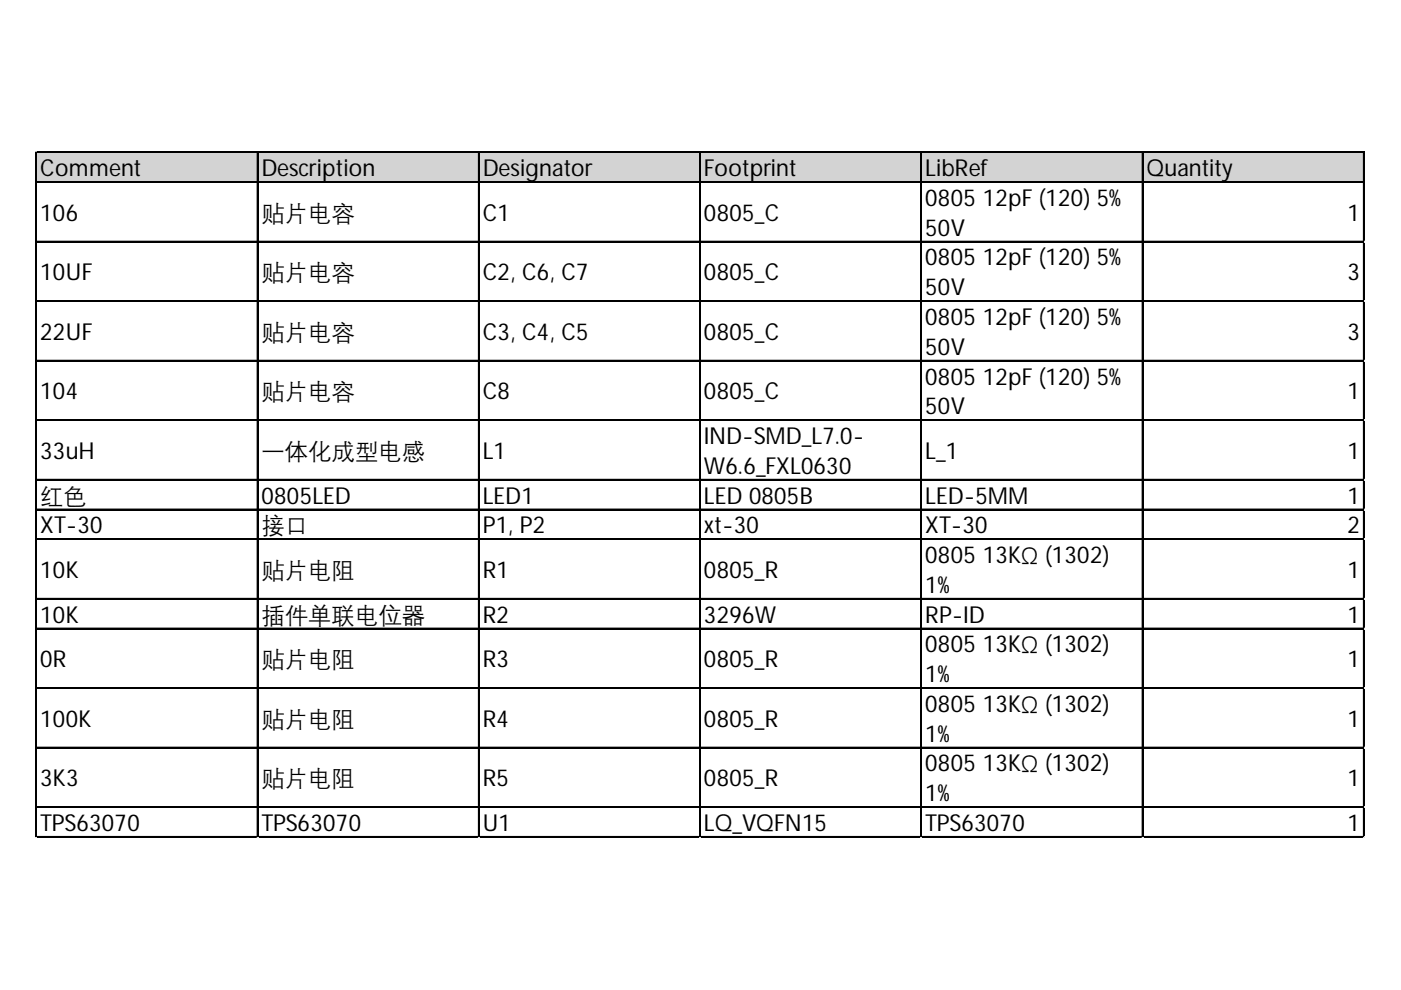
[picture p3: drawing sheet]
<svg xmlns="http://www.w3.org/2000/svg" width="297mm" height="210mm" viewBox="0 0 297 210" stroke-linecap="round" stroke-linejoin="round" font-family="sans-serif">
<defs><g id="words">
<g font-size="5">
<text x="8.5" y="37.4">Comment</text>
<text x="55.4" y="37.4">Description</text>
<text x="102.3" y="37.4">Designator</text>
<text x="149.2" y="37.4">Footprint</text>
<text x="196.2" y="37.4">LibRef</text>
<text x="243.1" y="37.4">Quantity</text>
<text x="8.5" y="46.8">106</text>
<text x="55.4" y="46.8">贴片电容</text>
<text x="102.3" y="46.8">C1</text>
<text x="149.2" y="46.8">0805_C</text>
<text x="196.2" y="43.7">080512pF(120) 5%</text>
<text x="285.7" y="46.8">1</text>
<text x="196.2" y="50">50V</text>
<text x="8.5" y="59.4">10UF</text>
<text x="55.4" y="59.4">贴片电容</text>
<text x="102.3" y="59.4">C2, C6, C7</text>
<text x="149.2" y="59.4">0805_C</text>
<text x="196.2" y="56.3">080512pF(120) 5%</text>
<text x="285.7" y="59.4">3</text>
<text x="196.2" y="62.6">50V</text>
<text x="196.2" y="68.9">080512pF(120) 5%</text>
<text x="8.5" y="72.1">22UF</text>
<text x="55.4" y="72.1">贴片电容</text>
<text x="102.3" y="72.1">C3, C4, C5</text>
<text x="149.2" y="72.1">0805_C</text>
<text x="196.2" y="75.2">50V</text>
<text x="285.7" y="72.1">3</text>
<text x="196.2" y="81.5">080512pF(120) 5%</text>
<text x="8.5" y="84.7">104</text>
<text x="55.4" y="84.7">贴片电容</text>
<text x="102.3" y="84.7">C8</text>
<text x="149.2" y="84.7">0805_C</text>
<text x="196.2" y="87.8">50V</text>
<text x="285.7" y="84.7">1</text>
<text x="149.2" y="94.1">IND-SMD_L7.0-</text>
<text x="8.5" y="97.3">33uH</text>
<text x="55.4" y="97.3">一体化成型电感</text>
<text x="102.3" y="97.3">L1</text>
<text x="149.2" y="100.5">W6.6_FXL0630</text>
<text x="196.2" y="97.3">L_1</text>
<text x="285.7" y="97.3">1</text>
<text x="8.5" y="106.8">红色</text>
<text x="55.4" y="106.8">0805LED</text>
<text x="102.3" y="106.8">LED1</text>
<text x="149.2" y="106.8">LED 0805B</text>
<text x="196.2" y="106.8">LED-5MM</text>
<text x="285.7" y="106.8">1</text>
<text x="8.5" y="113.1">XT-30</text>
<text x="55.4" y="113.1">接口</text>
<text x="102.3" y="113.1">P1, P2</text>
<text x="149.2" y="113.1">xt-30</text>
<text x="196.2" y="113.1">XT-30</text>
<text x="285.7" y="113.1">2</text>
<text x="196.2" y="119.4">080513KΩ (1302)</text>
<text x="8.5" y="122.5">10K</text>
<text x="55.4" y="122.5">贴片电阻</text>
<text x="102.3" y="122.5">R1</text>
<text x="149.2" y="122.5">0805_R</text>
<text x="196.2" y="125.7">1%</text>
<text x="285.7" y="122.5">1</text>
<text x="8.5" y="132">10K</text>
<text x="55.4" y="132">插件单联电位器</text>
<text x="102.3" y="132">R2</text>
<text x="149.2" y="132">3296W</text>
<text x="196.2" y="132">RP-ID</text>
<text x="285.7" y="132">1</text>
<text x="8.5" y="141.5">0R</text>
<text x="55.4" y="141.5">贴片电阻</text>
<text x="102.3" y="141.5">R3</text>
<text x="149.2" y="141.5">0805_R</text>
<text x="196.2" y="138.3">080513KΩ (1302)</text>
<text x="285.7" y="141.5">1</text>
<text x="196.2" y="144.6">1%</text>
<text x="8.5" y="154.1">100K</text>
<text x="55.4" y="154.1">贴片电阻</text>
<text x="102.3" y="154.1">R4</text>
<text x="149.2" y="154.1">0805_R</text>
<text x="196.2" y="150.9">080513KΩ (1302)</text>
<text x="285.7" y="154.1">1</text>
<text x="196.2" y="157.3">1%</text>
<text x="8.5" y="166.7">3K3</text>
<text x="55.4" y="166.7">贴片电阻</text>
<text x="102.3" y="166.7">R5</text>
<text x="149.2" y="166.7">0805_R</text>
<text x="196.2" y="163.6">080513KΩ (1302)</text>
<text x="285.7" y="166.7">1</text>
<text x="196.2" y="169.9">1%</text>
<text x="8.5" y="176.2">TPS63070</text>
<text x="55.4" y="176.2">TPS63070</text>
<text x="102.3" y="176.2">U1</text>
<text x="149.2" y="176.2">LQ_VQFN15</text>
<text x="196.2" y="176.2">TPS63070</text>
<text x="285.7" y="176.2">1</text>
</g>
</g></defs>
<path d="M7.8 32.4h281.5v6.3h-281.5z" fill="#d3d3d3"/>
<g fill="none" stroke="#000" stroke-width=".23">
<path d="M7.6 32.2v145.4M7.7 32.2v145.4M7.8 32.2h281.5M7.8 32.3h281.5M7.8 38.5h281.5M7.8 38.6h281.5M54.5 32.4v145.2M54.6 32.4v145.2M101.4 32.4v145.2M101.5 32.4v145.2M148.3 32.4v145.2M148.5 32.4v145.2"/>
<path d="M195.3 32.4v145.2M195.4 32.4v145.2M242.2 32.4v145.2M242.3 32.4v145.2M289.1 32.4v145.2M289.2 32.4v145.2M7.8 51.1h281.5M7.8 51.3h281.5M7.8 63.8h281.5M7.8 63.9h281.5M7.8 76.4h281.5M7.8 76.5h281.5"/>
<path d="M7.8 89h281.5M7.8 89.1h281.5M7.8 101.6h281.5M7.8 101.7h281.5M7.8 107.9h281.5M7.8 108h281.5M7.8 114.2h281.5M7.8 114.4h281.5M7.8 126.9h281.5M7.8 127h281.5M7.8 133.2h281.5M7.8 133.3h281.5"/>
<path d="M7.8 145.8h281.5M7.8 145.9h281.5M7.8 158.4h281.5M7.8 158.5h281.5M7.8 171h281.5M7.8 171.2h281.5M7.8 177.4h281.5M7.8 177.5h281.5"/>
</g>
<path d="M7.6 177.6h.1" fill="none" stroke="#e0e0e0" stroke-width=".23"/>
<path d="M7.6 177.6h.2z" fill="#e0e0e0"/>
<path d="M54.5 177.6h.1" fill="none" stroke="#e0e0e0" stroke-width=".23"/>
<path d="M54.5 177.6h.3z" fill="#e0e0e0"/>
<path d="M101.4 177.6h.1" fill="none" stroke="#e0e0e0" stroke-width=".23"/>
<path d="M101.4 177.6h.3z" fill="#e0e0e0"/>
<path d="M148.3 177.6h.1" fill="none" stroke="#e0e0e0" stroke-width=".23"/>
<path d="M148.3 177.6h.3z" fill="#e0e0e0"/>
<path d="M195.3 177.6h.1" fill="none" stroke="#e0e0e0" stroke-width=".23"/>
<path d="M195.3 177.6h.2z" fill="#e0e0e0"/>
<path d="M242.2 177.6h.1" fill="none" stroke="#e0e0e0" stroke-width=".23"/>
<path d="M242.2 177.6h.2z" fill="#e0e0e0"/>
<path d="M289.1 177.6h.1" fill="none" stroke="#e0e0e0" stroke-width=".23"/>
<path d="M289.1 177.6h.2z" fill="#e0e0e0"/>
<path d="M289.3 51.1h.1" fill="none" stroke="#e0e0e0" stroke-width=".23"/>
<path d="M289.3 51.1v.3z" fill="#e0e0e0"/>
<path d="M289.3 63.8h.1" fill="none" stroke="#e0e0e0" stroke-width=".23"/>
<path d="M289.3 63.8v.2z" fill="#e0e0e0"/>
<path d="M289.3 76.4h.1" fill="none" stroke="#e0e0e0" stroke-width=".23"/>
<path d="M289.3 76.4v.2z" fill="#e0e0e0"/>
<path d="M289.3 89h.1" fill="none" stroke="#e0e0e0" stroke-width=".23"/>
<path d="M289.3 89v.2z" fill="#e0e0e0"/>
<path d="M289.3 101.6h.1" fill="none" stroke="#e0e0e0" stroke-width=".23"/>
<path d="M289.3 101.6v.3z" fill="#e0e0e0"/>
<path d="M289.3 107.9h.1" fill="none" stroke="#e0e0e0" stroke-width=".23"/>
<path d="M289.3 107.9v.3z" fill="#e0e0e0"/>
<path d="M289.3 114.2h.1" fill="none" stroke="#e0e0e0" stroke-width=".23"/>
<path d="M289.3 114.2v.3z" fill="#e0e0e0"/>
<path d="M289.3 126.9h.1" fill="none" stroke="#e0e0e0" stroke-width=".23"/>
<path d="M289.3 126.9v.2z" fill="#e0e0e0"/>
<path d="M289.3 133.2h.1" fill="none" stroke="#e0e0e0" stroke-width=".23"/>
<path d="M289.3 133.2v.2z" fill="#e0e0e0"/>
<path d="M289.3 145.8h.1" fill="none" stroke="#e0e0e0" stroke-width=".23"/>
<path d="M289.3 145.8v.2z" fill="#e0e0e0"/>
<path d="M289.3 158.4h.1" fill="none" stroke="#e0e0e0" stroke-width=".23"/>
<path d="M289.3 158.4v.2z" fill="#e0e0e0"/>
<path d="M289.3 171h.1" fill="none" stroke="#e0e0e0" stroke-width=".23"/>
<path d="M289.3 171v.3z" fill="#e0e0e0"/>
<path d="M289.3 177.4h.1" fill="none" stroke="#e0e0e0" stroke-width=".23"/>
<path d="M289.3 177.4v.2z" fill="#e0e0e0"/>
<use href="#words"/>
</svg>
